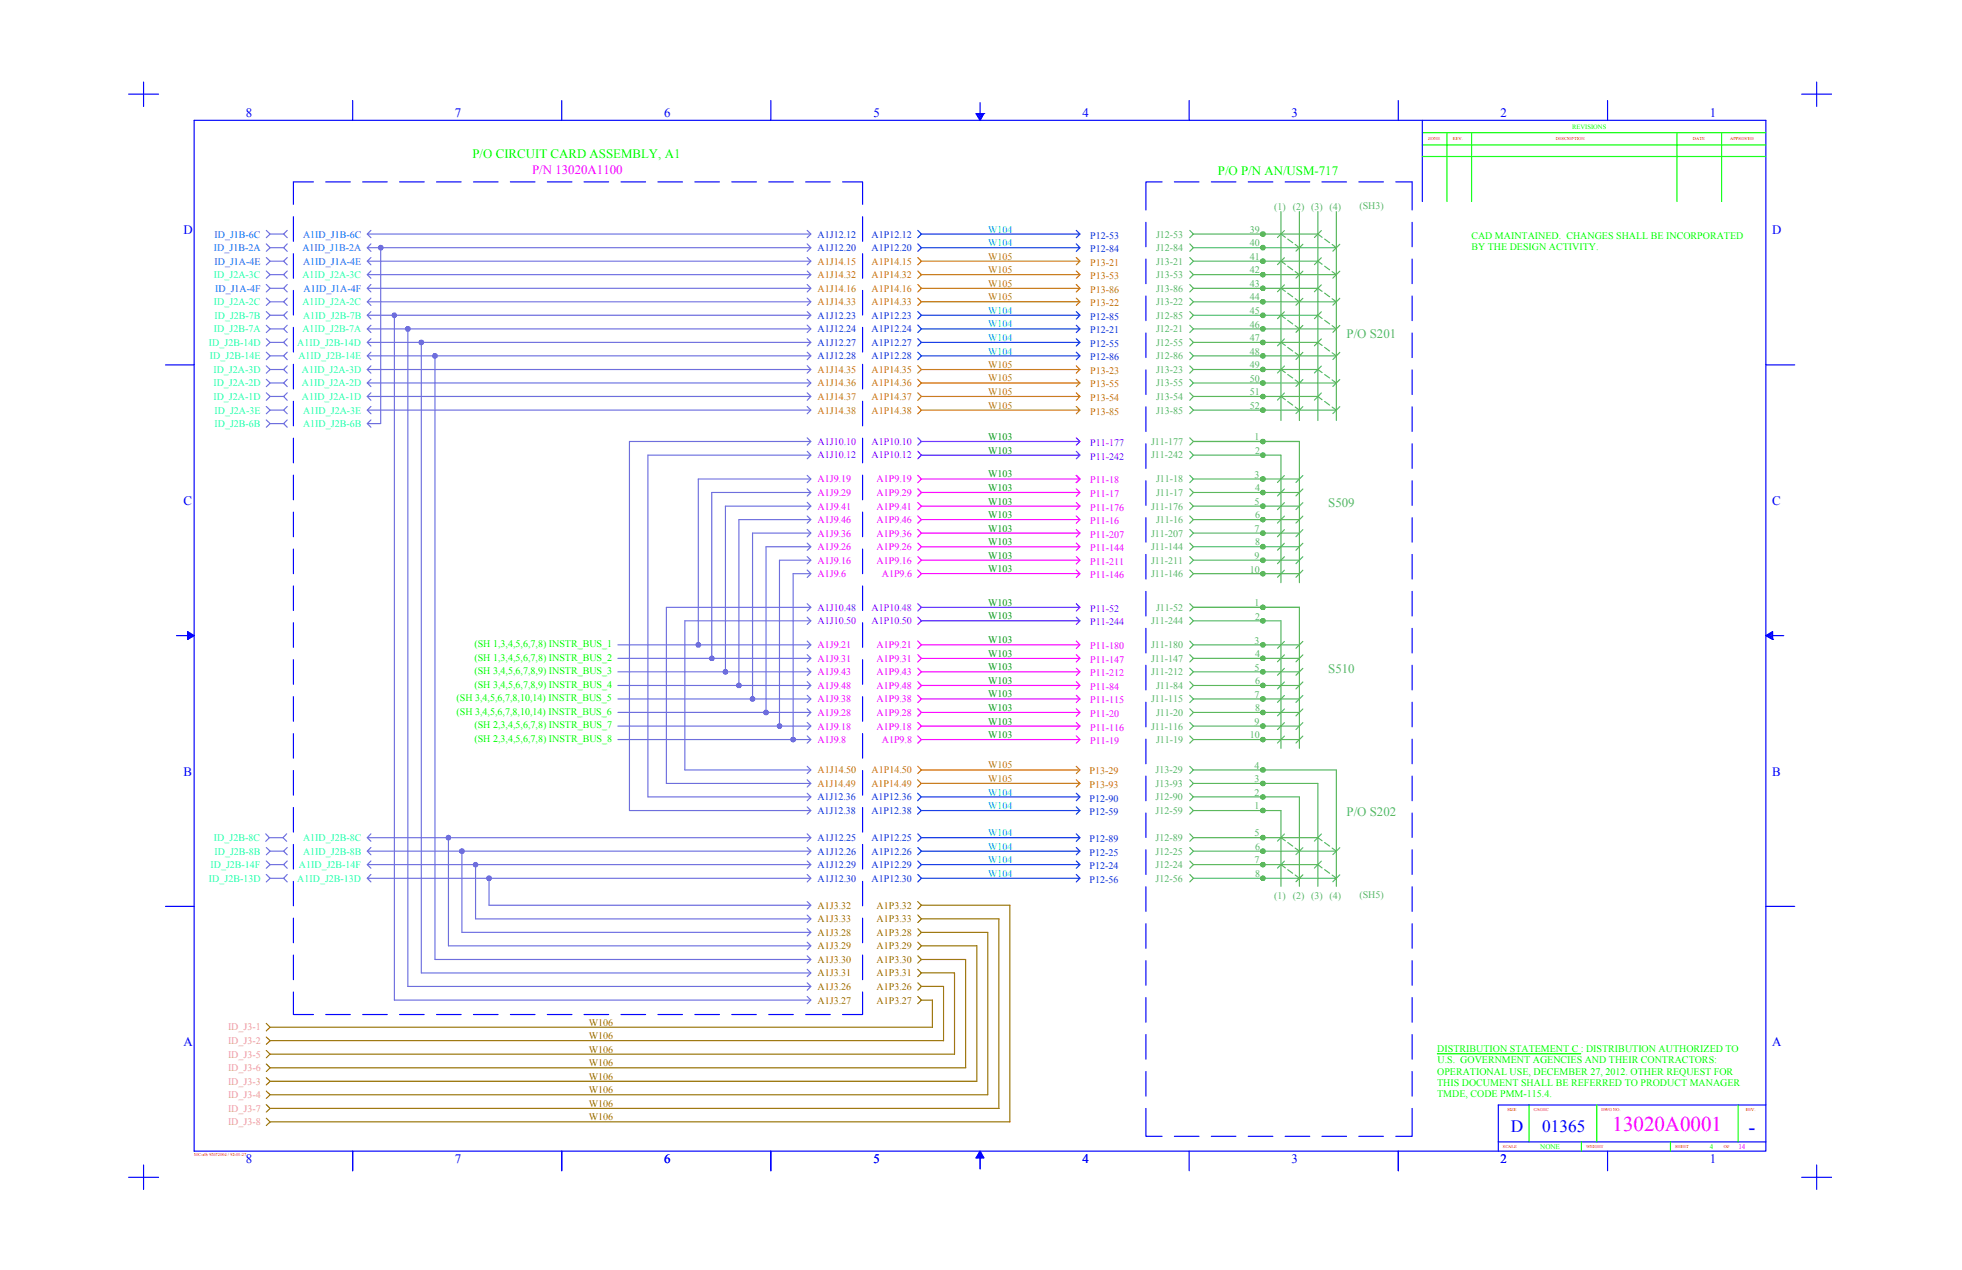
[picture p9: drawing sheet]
<svg xmlns="http://www.w3.org/2000/svg" width="432mm" height="279mm" viewBox="0 0 432 279" stroke-linecap="round" stroke-linejoin="round" font-family="sans-serif">
<defs><g id="words">
<text font-size="4.6" fill="#f0f" x="354.9" y="248.7">13020A0001</text>
<text font-size="4.6" fill="#00f" x="384.8" y="249.4">-</text>
<g font-size="3.8" fill="#00f">
<text x="332.5" y="249">D</text>
<text x="339.4" y="249">01365</text>
</g>
<g font-size="2.8" fill="#00f">
<text x="54.1" y="25.8">8</text>
<text x="100.1" y="25.8">7</text>
<text x="146.1" y="25.8">6</text>
<text x="192.2" y="25.8">5</text>
<text x="238.2" y="25.8">4</text>
<text x="284.2" y="25.8">3</text>
<text x="330.3" y="25.8">2</text>
<text x="376.3" y="25.8">1</text>
<text x="40.4" y="51.5">D</text>
<text x="390" y="51.5">D</text>
<text x="40.4" y="111.1">C</text>
<text x="390" y="111.1">C</text>
<text x="40.4" y="170.6">B</text>
<text x="390" y="170.6">B</text>
<text x="40.4" y="230.2">A</text>
<text x="390" y="230.2">A</text>
<text x="54.1" y="255.9">8</text>
<text x="100.1" y="255.9">7</text>
<text x="146.1" y="255.9">6</text>
<text x="192.2" y="255.9">5</text>
<text x="238.2" y="255.9">4</text>
<text x="284.2" y="255.9">3</text>
<text x="330.3" y="255.9">2</text>
<text x="376.3" y="255.9">1</text>
</g>
<g font-size="2.8" fill="#0f0">
<text x="104" y="34.9">P/O CIRCUIT CARD ASSEMBLY, A1</text>
<text x="268" y="38.6">P/O P/N AN/USM-717</text>
</g>
<text font-size="2.8" fill="#f0f" x="117.1" y="38.4">P/N 13020A1100</text>
<g font-size="2.8" fill="#5cb85c">
<text x="296.3" y="74.3">P/O S201</text>
<text x="292.3" y="111.6">S509</text>
<text x="292.3" y="148.1">S510</text>
<text x="296.3" y="179.6">P/O S202</text>
</g>
<g font-size="2.2" fill="#5cb85c">
<text x="280.4" y="46.1">(1) (2) (3) (4)</text>
<text x="299.2" y="45.9">(SH3)</text>
<text x="254.4" y="52.3">J12-53</text>
<text x="275.1" y="51.2">39</text>
<text x="254.4" y="58.2">J13-21</text>
<text x="254.4" y="55.3">J12-84</text>
<text x="275.1" y="54.2">40</text>
<text x="275.1" y="57.2">41</text>
<text x="254.4" y="64.2">J13-86</text>
<text x="254.4" y="61.2">J13-53</text>
<text x="275.1" y="60.2">42</text>
<text x="275.1" y="63.1">43</text>
<text x="254.4" y="67.2">J13-22</text>
<text x="254.4" y="70.1">J12-85</text>
<text x="275.1" y="66.1">44</text>
<text x="275.1" y="69.1">45</text>
<text x="254.4" y="76.1">J12-55</text>
<text x="254.4" y="73.1">J12-21</text>
<text x="275.1" y="75.1">47</text>
<text x="275.1" y="72.1">46</text>
<text x="254.4" y="82.1">J13-23</text>
<text x="254.4" y="79.1">J12-86</text>
<text x="275.1" y="78">48</text>
<text x="275.1" y="81">49</text>
<text x="254.4" y="88">J13-54</text>
<text x="254.4" y="85">J13-55</text>
<text x="275.1" y="84">50</text>
<text x="275.1" y="89.9">52</text>
<text x="275.1" y="87">51</text>
<text x="254.4" y="91">J13-85</text>
<text x="253.3" y="97.9">J11-177</text>
<text x="253.3" y="100.9">J11-242</text>
<text x="276.1" y="96.9">1</text>
<text x="276.2" y="99.8">2</text>
<text x="254.4" y="106.1">J11-18</text>
<text x="276.1" y="105.1">3</text>
<text x="253.3" y="112.1">J11-176</text>
<text x="254.4" y="109.1">J11-17</text>
<text x="276.1" y="111.1">5</text>
<text x="276.2" y="108.1">4</text>
<text x="253.3" y="118">J11-207</text>
<text x="254.4" y="115.1">J11-16</text>
<text x="276.1" y="117">7</text>
<text x="276.2" y="120">8</text>
<text x="276.2" y="114.1">6</text>
<text x="253.3" y="121">J11-144</text>
<text x="253.3" y="124">J11-211</text>
<text x="275.1" y="126">10</text>
<text x="276.1" y="123">9</text>
<text x="253.3" y="127">J11-146</text>
<text x="253.3" y="137.3">J11-244</text>
<text x="254.4" y="134.4">J11-52</text>
<text x="276.1" y="133.3">1</text>
<text x="276.2" y="136.3">2</text>
<text x="253.3" y="142.6">J11-180</text>
<text x="276.1" y="141.6">3</text>
<text x="253.3" y="145.6">J11-147</text>
<text x="253.3" y="148.6">J11-212</text>
<text x="276.1" y="147.5">5</text>
<text x="276.2" y="144.5">4</text>
<text x="253.3" y="154.5">J11-115</text>
<text x="254.4" y="151.6">J11-84</text>
<text x="276.1" y="153.5">7</text>
<text x="276.2" y="150.5">6</text>
<text x="253.3" y="160.5">J11-116</text>
<text x="254.4" y="157.5">J11-20</text>
<text x="276.1" y="159.4">9</text>
<text x="276.2" y="156.5">8</text>
<text x="254.4" y="163.5">J11-19</text>
<text x="275.1" y="162.4">10</text>
<text x="254.3" y="173.1">J13-93</text>
<text x="254.3" y="170.2">J13-29</text>
<text x="276.1" y="169.1">4</text>
<text x="276.1" y="172.1">3</text>
<text x="254.3" y="179.1">J12-59</text>
<text x="254.3" y="176.1">J12-90</text>
<text x="276.1" y="175.1">2</text>
<text x="276.1" y="178">1</text>
<text x="254.3" y="185">J12-89</text>
<text x="276.1" y="184">5</text>
<text x="254.3" y="191">J12-24</text>
<text x="254.3" y="188">J12-25</text>
<text x="276.1" y="190">7</text>
<text x="276.2" y="187">6</text>
<text x="254.3" y="194">J12-56</text>
<text x="276.2" y="192.9">8</text>
<text x="280.4" y="197.8">(1) (2) (3) (4)</text>
<text x="299.2" y="197.5">(SH5)</text>
</g>
<g font-size="2.2" fill="#007fff">
<text x="47.2" y="52.3">ID_J1B-6C</text>
<text x="66.7" y="52.3">A1ID_J1B-6C</text>
<text x="47.1" y="55.3">ID_J1B-2A</text>
<text x="47.2" y="58.2">ID_J1A-4E</text>
<text x="66.6" y="55.3">A1ID_J1B-2A</text>
<text x="66.7" y="58.2">A1ID_J1A-4E</text>
<text x="47.3" y="64.2">ID_J1A-4F</text>
<text x="66.8" y="64.2">A1ID_J1A-4F</text>
</g>
<g font-size="2.2" fill="#0037dd">
<text x="179.9" y="52.3">A1J12.12</text>
<text x="191.8" y="52.3">A1P12.12</text>
<text x="239.9" y="52.5">P12-53</text>
<text x="179.9" y="55.2">A1J12.20</text>
<text x="191.8" y="55.2">A1P12.20</text>
<text x="239.9" y="55.5">P12-84</text>
<text x="179.9" y="70.1">A1J12.23</text>
<text x="191.8" y="70.1">A1P12.23</text>
<text x="239.9" y="70.4">P12-85</text>
<text x="179.9" y="73.1">A1J12.24</text>
<text x="179.9" y="76.1">A1J12.27</text>
<text x="191.8" y="73.1">A1P12.24</text>
<text x="191.8" y="76.1">A1P12.27</text>
<text x="239.9" y="76.3">P12-55</text>
<text x="239.9" y="73.3">P12-21</text>
<text x="179.9" y="79.1">A1J12.28</text>
<text x="191.8" y="79.1">A1P12.28</text>
<text x="239.9" y="79.3">P12-86</text>
<text x="179.9" y="176.1">A1J12.36</text>
<text x="179.9" y="179.1">A1J12.38</text>
<text x="191.8" y="176.1">A1P12.36</text>
<text x="191.8" y="179.1">A1P12.38</text>
<text x="239.8" y="176.3">P12-90</text>
<text x="239.8" y="179.3">P12-59</text>
<text x="179.9" y="185">A1J12.25</text>
<text x="191.8" y="185">A1P12.25</text>
<text x="239.8" y="185.3">P12-89</text>
<text x="179.9" y="188">A1J12.26</text>
<text x="179.9" y="191">A1J12.29</text>
<text x="191.8" y="188">A1P12.26</text>
<text x="191.8" y="191">A1P12.29</text>
<text x="239.8" y="188.2">P12-25</text>
<text x="239.8" y="191.2">P12-24</text>
<text x="179.9" y="194">A1J12.30</text>
<text x="191.8" y="194">A1P12.30</text>
<text x="239.8" y="194.2">P12-56</text>
</g>
<g font-size="2.2" fill="#00bfff">
<text x="217.5" y="51.2">W104</text>
<text x="217.5" y="54.2">W104</text>
<text x="217.5" y="69.1">W104</text>
<text x="217.5" y="72">W104</text>
<text x="217.5" y="75">W104</text>
<text x="217.5" y="78">W104</text>
<text x="217.5" y="175">W104</text>
<text x="217.5" y="178">W104</text>
<text x="217.5" y="184">W104</text>
<text x="217.5" y="186.9">W104</text>
<text x="217.5" y="189.9">W104</text>
<text x="217.5" y="192.9">W104</text>
</g>
<g font-size="2.2" fill="#0f0">
<text x="323.8" y="52.5">CAD MAINTAINED. CHANGES SHALL BE INCORPORATED</text>
<text x="323.8" y="55">BY THE DESIGN ACTIVITY.</text>
<text x="104.4" y="142.4">(SH 1,3,4,5,6,7,8) INSTR_BUS_1</text>
<text x="104.4" y="148.4">(SH 3,4,5,6,7,8,9) INSTR_BUS_3</text>
<text x="104.4" y="145.4">(SH 1,3,4,5,6,7,8) INSTR_BUS_2</text>
<text x="100.5" y="154.3">(SH 3,4,5,6,7,8,10,14) INSTR_BUS_5</text>
<text x="104.4" y="151.3">(SH 3,4,5,6,7,8,9) INSTR_BUS_4</text>
<text x="100.5" y="157.3">(SH 3,4,5,6,7,8,10,14) INSTR_BUS_6</text>
<text x="104.4" y="160.2">(SH 2,3,4,5,6,7,8) INSTR_BUS_7</text>
<text x="104.4" y="163.3">(SH 2,3,4,5,6,7,8) INSTR_BUS_8</text>
<text x="316.3" y="231.4">DISTRIBUTION STATEMENT C : DISTRIBUTION AUTHORIZED TO</text>
<text x="316.4" y="233.9">U.S. GOVERNMENT AGENCIES AND THEIR CONTRACTORS:</text>
<text x="316.3" y="236.4">OPERATIONAL USE, DECEMBER 27, 2012. OTHER REQUEST FOR</text>
<text x="316.3" y="238.9">THIS DOCUMENT SHALL BE REFERRED TO PRODUCT MANAGER</text>
<text x="316.3" y="241.4">TMDE, CODE PMM-115.4.</text>
</g>
<g font-size="2.2" fill="#dd6e00">
<text x="179.9" y="58.2">A1J14.15</text>
<text x="191.8" y="58.2">A1P14.15</text>
<text x="239.9" y="58.4">P13-21</text>
<text x="179.9" y="61.2">A1J14.32</text>
<text x="179.9" y="64.1">A1J14.16</text>
<text x="191.8" y="61.2">A1P14.32</text>
<text x="191.8" y="64.1">A1P14.16</text>
<text x="239.9" y="64.4">P13-86</text>
<text x="239.9" y="61.4">P13-53</text>
<text x="179.9" y="67.2">A1J14.33</text>
<text x="191.8" y="67.2">A1P14.33</text>
<text x="239.9" y="67.4">P13-22</text>
<text x="179.9" y="82.1">A1J14.35</text>
<text x="191.8" y="82.1">A1P14.35</text>
<text x="239.9" y="82.3">P13-23</text>
<text x="179.9" y="85">A1J14.36</text>
<text x="179.9" y="88">A1J14.37</text>
<text x="191.8" y="85">A1P14.36</text>
<text x="191.8" y="88">A1P14.37</text>
<text x="239.9" y="88.2">P13-54</text>
<text x="239.9" y="85.2">P13-55</text>
<text x="179.9" y="91">A1J14.38</text>
<text x="191.8" y="91">A1P14.38</text>
<text x="239.9" y="91.2">P13-85</text>
<text x="179.9" y="173.1">A1J14.49</text>
<text x="179.9" y="170.2">A1J14.50</text>
<text x="191.8" y="173.1">A1P14.49</text>
<text x="191.8" y="170.2">A1P14.50</text>
<text x="239.8" y="170.4">P13-29</text>
<text x="239.8" y="173.3">P13-93</text>
</g>
<g font-size="2.2" fill="#b88a00">
<text x="217.5" y="57.1">W105</text>
<text x="217.5" y="60.1">W105</text>
<text x="217.5" y="63.1">W105</text>
<text x="217.5" y="66.1">W105</text>
<text x="217.5" y="81">W105</text>
<text x="217.5" y="83.9">W105</text>
<text x="217.5" y="86.9">W105</text>
<text x="217.5" y="89.9">W105</text>
<text x="217.5" y="169.1">W105</text>
<text x="217.5" y="172">W105</text>
</g>
<g font-size="2.2" fill="#0ff">
<text x="47.1" y="61.2">ID_J2A-3C</text>
<text x="66.6" y="61.2">A1ID_J2A-3C</text>
<text x="47.1" y="67.2">ID_J2A-2C</text>
<text x="47.2" y="70.1">ID_J2B-7B</text>
<text x="66.6" y="67.2">A1ID_J2A-2C</text>
<text x="66.7" y="70.1">A1ID_J2B-7B</text>
<text x="46" y="76.1">ID_J2B-14D</text>
<text x="47.1" y="73.1">ID_J2B-7A</text>
<text x="65.4" y="76.1">A1ID_J2B-14D</text>
<text x="66.6" y="73.1">A1ID_J2B-7A</text>
<text x="46.2" y="79.1">ID_J2B-14E</text>
<text x="47" y="82.1">ID_J2A-3D</text>
<text x="65.7" y="79.1">A1ID_J2B-14E</text>
<text x="66.4" y="82.1">A1ID_J2A-3D</text>
<text x="47" y="85">ID_J2A-2D</text>
<text x="47" y="88">ID_J2A-1D</text>
<text x="66.4" y="85">A1ID_J2A-2D</text>
<text x="66.4" y="88">A1ID_J2A-1D</text>
<text x="47.2" y="91">ID_J2A-3E</text>
<text x="47.2" y="94">ID_J2B-6B</text>
<text x="66.7" y="91">A1ID_J2A-3E</text>
<text x="66.7" y="94">A1ID_J2B-6B</text>
<text x="47.1" y="185">ID_J2B-8C</text>
<text x="66.7" y="185">A1ID_J2B-8C</text>
<text x="46.3" y="191">ID_J2B-14F</text>
<text x="47.2" y="188">ID_J2B-8B</text>
<text x="65.8" y="191">A1ID_J2B-14F</text>
<text x="66.7" y="188">A1ID_J2B-8B</text>
<text x="46" y="194">ID_J2B-13D</text>
<text x="65.4" y="194">A1ID_J2B-13D</text>
</g>
<g font-size="2.2" fill="#7f00ff">
<text x="179.9" y="97.9">A1J10.10</text>
<text x="179.9" y="100.9">A1J10.12</text>
<text x="191.8" y="97.9">A1P10.10</text>
<text x="191.8" y="100.9">A1P10.12</text>
<text x="239.9" y="98.1">P11-177</text>
<text x="239.9" y="101.1">P11-242</text>
<text x="179.9" y="134.4">A1J10.48</text>
<text x="179.9" y="137.3">A1J10.50</text>
<text x="191.8" y="134.4">A1P10.48</text>
<text x="191.8" y="137.3">A1P10.50</text>
<text x="239.9" y="137.6">P11-244</text>
<text x="239.9" y="134.6">P11-52</text>
</g>
<g font-size="2.2" fill="#00b800">
<text x="217.5" y="96.8">W103</text>
<text x="217.5" y="99.8">W103</text>
<text x="217.5" y="105">W103</text>
<text x="217.5" y="108">W103</text>
<text x="217.5" y="111">W103</text>
<text x="217.5" y="114">W103</text>
<text x="217.5" y="117">W103</text>
<text x="217.5" y="119.9">W103</text>
<text x="217.5" y="122.9">W103</text>
<text x="217.5" y="125.9">W103</text>
<text x="217.5" y="133.3">W103</text>
<text x="217.5" y="136.3">W103</text>
<text x="217.5" y="141.5">W103</text>
<text x="217.5" y="144.5">W103</text>
<text x="217.5" y="147.5">W103</text>
<text x="217.5" y="150.5">W103</text>
<text x="217.5" y="153.4">W103</text>
<text x="217.5" y="156.4">W103</text>
<text x="217.5" y="159.4">W103</text>
<text x="217.5" y="162.4">W103</text>
</g>
<g font-size="2.2" fill="#f0f">
<text x="179.9" y="106.1">A1J9.19</text>
<text x="192.9" y="106.1">A1P9.19</text>
<text x="239.9" y="106.4">P11-18</text>
<text x="179.9" y="112.1">A1J9.41</text>
<text x="179.9" y="109.1">A1J9.29</text>
<text x="192.9" y="109.1">A1P9.29</text>
<text x="192.9" y="112.1">A1P9.41</text>
<text x="239.9" y="112.3">P11-176</text>
<text x="239.9" y="109.4">P11-17</text>
<text x="179.9" y="118">A1J9.36</text>
<text x="179.9" y="115.1">A1J9.46</text>
<text x="192.9" y="115.1">A1P9.46</text>
<text x="192.9" y="118">A1P9.36</text>
<text x="239.9" y="118.3">P11-207</text>
<text x="239.9" y="115.3">P11-16</text>
<text x="179.9" y="124">A1J9.16</text>
<text x="179.9" y="121">A1J9.26</text>
<text x="192.9" y="121">A1P9.26</text>
<text x="192.9" y="124">A1P9.16</text>
<text x="239.9" y="124.2">P11-211</text>
<text x="239.9" y="121.3">P11-144</text>
<text x="179.9" y="127">A1J9.6</text>
<text x="194.1" y="127">A1P9.6</text>
<text x="239.9" y="127.2">P11-146</text>
<text x="179.9" y="142.6">A1J9.21</text>
<text x="192.9" y="142.6">A1P9.21</text>
<text x="239.9" y="142.8">P11-180</text>
<text x="179.9" y="148.6">A1J9.43</text>
<text x="179.9" y="145.6">A1J9.31</text>
<text x="192.9" y="145.6">A1P9.31</text>
<text x="192.9" y="148.6">A1P9.43</text>
<text x="239.9" y="148.8">P11-212</text>
<text x="239.9" y="145.8">P11-147</text>
<text x="179.9" y="154.5">A1J9.38</text>
<text x="179.9" y="151.6">A1J9.48</text>
<text x="192.9" y="151.6">A1P9.48</text>
<text x="192.9" y="154.5">A1P9.38</text>
<text x="239.9" y="154.7">P11-115</text>
<text x="239.9" y="151.8">P11-84</text>
<text x="179.9" y="160.5">A1J9.18</text>
<text x="179.9" y="157.5">A1J9.28</text>
<text x="192.9" y="157.5">A1P9.28</text>
<text x="192.9" y="160.5">A1P9.18</text>
<text x="239.9" y="160.7">P11-116</text>
<text x="239.9" y="157.7">P11-20</text>
<text x="179.9" y="163.5">A1J9.8</text>
<text x="194.1" y="163.5">A1P9.8</text>
<text x="239.9" y="163.7">P11-19</text>
</g>
<g font-size="2.2" fill="#957000">
<text x="179.9" y="199.9">A1J3.32</text>
<text x="179.9" y="202.9">A1J3.33</text>
<text x="192.9" y="199.9">A1P3.32</text>
<text x="192.9" y="202.9">A1P3.33</text>
<text x="179.9" y="205.9">A1J3.28</text>
<text x="179.9" y="208.8">A1J3.29</text>
<text x="192.9" y="205.9">A1P3.28</text>
<text x="192.9" y="208.8">A1P3.29</text>
<text x="179.9" y="211.9">A1J3.30</text>
<text x="179.9" y="214.8">A1J3.31</text>
<text x="192.9" y="211.9">A1P3.30</text>
<text x="192.9" y="214.8">A1P3.31</text>
<text x="179.9" y="217.8">A1J3.26</text>
<text x="179.9" y="220.8">A1J3.27</text>
<text x="192.9" y="217.8">A1P3.26</text>
<text x="192.9" y="220.8">A1P3.27</text>
<text x="129.6" y="225.7">W106</text>
<text x="129.6" y="231.6">W106</text>
<text x="129.6" y="228.6">W106</text>
<text x="129.6" y="237.5">W106</text>
<text x="129.6" y="234.6">W106</text>
<text x="129.6" y="243.5">W106</text>
<text x="129.6" y="240.6">W106</text>
<text x="129.6" y="246.5">W106</text>
</g>
<g font-size="2.2" fill="#ff9f7f">
<text x="50.2" y="226.7">ID_J3-1</text>
<text x="50.2" y="232.7">ID_J3-5</text>
<text x="50.2" y="229.7">ID_J3-2</text>
<text x="50.2" y="238.6">ID_J3-3</text>
<text x="50.2" y="235.6">ID_J3-6</text>
<text x="50.2" y="244.6">ID_J3-7</text>
<text x="50.2" y="241.6">ID_J3-4</text>
<text x="50.2" y="247.6">ID_J3-8</text>
</g>
<g font-size="1.6" fill="#0f0">
<text x="339" y="252.7">NONE</text>
<text x="376.3" y="252.7">4</text>
</g>
<text font-size="1.6" fill="#f0f" x="382.6" y="252.7">14</text>
<text font-size="1.4" fill="#0f0" x="346" y="28.3">REVISIONS</text>
<g font-size="1" fill="#f00">
<text x="314.3" y="30.9">ZONE</text>
<text x="319.8" y="30.9">REV.</text>
<text x="342.4" y="30.9">DESCRIPTION</text>
<text x="372.6" y="30.9">DATE</text>
<text x="380.8" y="30.9">APPROVED</text>
<text x="331.7" y="244.4">SIZE</text>
<text x="337.5" y="244.4">CAGEC</text>
<text x="352.4" y="244.4">DWG NO.</text>
<text x="384.2" y="244.4">REV.</text>
<text x="42.7" y="254.4">MC-alb 92672004 / 92-01-27</text>
<text x="330.8" y="252.6">SCALE</text>
<text x="349.1" y="252.6">WEIGHT</text>
<text x="368.7" y="252.6">SHEET</text>
<text x="379.4" y="252.6">OF</text>
</g>
</g></defs>
<!-- layer: Layout -->
<g fill="none" stroke="#00f" stroke-width=".25">
<path d="M31.6 18v5.4M399.8 18v5.4M28.3 20.7h6.6M42.7 26.5h345.9v226.8h-345.9zM77.6 22.1v4.4M123.6 22.1v4.4M169.6 22.1v4.4M214.8 25h1.7l-.8 1.5-.9-1.5 1.1 1.1M215.1 25l.9 .9M215.2 25.6l.6 .7M215.3 25l.8 .8M215.5 26.2l.2 .2"/>
<path d="M215.5 25l.7 .6M215.7 22.6v2.4M215.8 25l.5 .5M216 25l.3 .3M216.3 25l.1 .2M216.5 25h.1M261.7 22.1v4.4M307.7 22.1v4.4M313 26.5v17.8M353.8 22.1v4.4M396.5 20.7h6.6M36.4 80.3h6.3"/>
<path d="M388.6 80.3h6.4M38.8 139.8h2.5M41.3 139l1.4 .8-1.4 .8zM41.3 139.9l.5 .5M41.3 139.7l.6 .6M41.3 139.5l.8 .7M41.3 139.2l.9 .9M41.3 139l1 1.1M41.8 139.3l.7 .7M42.4 139.7l.3 .2M388.6 139.8l1.5-.8v1.6zM388.9 139.7l-.2 .2"/>
<path d="M389.5 139.3l-.6 .7M390.1 139.8h2.5M390.1 139.9l-.4 .5M390.1 139.7l-.6 .6M390.1 139.5l-.7 .7M390.1 139.2l-.9 .9M390.1 139l-1.1 1.1M41.3 140.6h.1M41.3 140.4l.1 .2M41.3 140.2l.3 .3M390.1 140.6h.1M390.1 140.4l-.2 .2"/>
<path d="M390.1 140.2l-.3 .3M36.4 199.4h6.3M388.6 199.4h6.4M28.3 259h6.6M31.6 256.3v5.4M77.6 253.3v4.3M123.6 253.3v4.3M169.6 253.3v4.3M214.8 254.7l.9-1.4 .8 1.4M214.8 254.7h1.7M215.7 254.7v2.4M215.7 253.3l-.2 .2"/>
<path d="M215.8 253.5l-.6 .6M215.9 253.6l-1.1 1.1M216 253.8l-.9 .9M216.1 253.9l-.8 .8M216.2 254.1l-.7 .6M216.3 254.2l-.5 .5M216.3 254.4l-.3 .3M216.4 254.6l-.1 .1M216.5 254.7h.1M261.7 253.3v4.3M307.7 253.3v4.3M329.7 251.2h58.9"/>
<path d="M353.8 253.3v4.3M388.6 243.1h-58.9v10.2M396.5 259h6.6M399.8 256.3v5.4"/>
</g>
<g fill="none" stroke="#0f0" stroke-width=".25">
<path d="M313 29.2h75.6M313 31.9h75.6M313 34.4h75.6M318.4 29.2v15.1M323.9 29.2v15.1M369.1 29.2v15.1M378.9 29.2v15.1M316.3 231.8h31.6M336.5 243.1v8M348 251.2v2.1M351.4 243.1v8.1M367.6 251.2v2.1"/>
<path d="M382.5 243.1v8.1"/>
</g>
<!-- layer: Viper Asset -->
<g fill="none" stroke="#5cb85c" stroke-width=".25">
<path d="M261.8 50.7l.9 .8-.9 .8M261.8 53.7l.9 .8-.9 .8M261.8 59.6l.9 .8-.9 .8M261.8 56.7l.9 .8M262.7 51.5h27.3l1 .7M262.7 57.5h27.3l1 .6M262.7 57.5l-.9 .8M281.9 46.5v46M281.9 51.5l1 .7M281.9 57.5l1 .6M282.7 50.7l-1.6 1.6M282.7 56.7l-1.6 1.5"/>
<path d="M283.4 58.6l1.1 .8M283.4 52.6l1.1 .8M285 53.8l1 .7M285 59.7l1 .7M286 46.5v46M286.7 53.7l-1.5 1.6M286.7 59.7l-1.5 1.5M290 46.5v46M290.8 50.7l-1.5 1.6M290.8 56.7l-1.5 1.5M291.5 52.6l1.1 .8M291.5 58.6l1.1 .8"/>
<path d="M293.2 53.8l.9 .7h-31.4M293.2 59.7l.9 .7h-31.4M294.1 46.5v46M294.9 53.7l-1.6 1.6M294.9 59.7l-1.6 1.5M261.8 68.6l.9 .8-.9 .8M261.8 74.5l.9 .8-.9 .8M261.8 77.5l.9 .8-.9 .8M261.8 65.6l.9 .8M261.8 62.6l.9 .8M261.8 71.6l.9 .8M262.7 63.4h27.3l1 .7"/>
<path d="M262.7 69.4h27.3l1 .7M262.7 75.3h27.3l1 .7M262.7 63.4l-.9 .8M262.7 72.4l-.9 .8M262.7 66.4l-.9 .8M281.9 63.4l1 .7M281.9 69.4l1 .7M281.9 75.3l1 .7M282.7 62.7l-1.6 1.5M282.7 68.6l-1.6 1.5M282.7 74.6l-1.6 1.5M283.4 64.5l1.1 .8"/>
<path d="M283.4 70.5l1.1 .8M283.4 76.4l1.1 .8M285 77.6l1 .7M285 65.7l1 .7M285 71.6l1 .8M286.7 71.6l-1.5 1.5M286.7 77.5l-1.5 1.6M286.7 65.6l-1.5 1.6M290.8 62.7l-1.5 1.5M290.8 68.6l-1.5 1.5M290.8 74.6l-1.5 1.5M291.5 64.5l1.1 .8"/>
<path d="M291.5 70.5l1.1 .8M291.5 76.4l1.1 .8M293.2 65.7l.9 .7h-31.4M293.2 71.6l.9 .8h-31.4M293.2 77.6l.9 .7h-31.4M294.9 71.6l-1.6 1.5M294.9 77.5l-1.6 1.6M294.9 65.6l-1.6 1.6M261.8 83.5l.9 .8-.9 .8M261.8 80.5l.9 .8-.9 .8M261.8 96.3l.9 .8h23.3M261.8 99.3l.9 .8-.9 .8"/>
<path d="M261.8 89.4l.9 .8M261.8 86.4l.9 .8M262.7 81.3h27.3l1 .7M262.7 87.2h27.3l1 .7M262.7 87.2l-.9 .9M262.7 90.2l-.9 .8M281.9 81.3l1 .7M281.9 87.2l1 .7M282.7 86.5l-1.6 1.5M282.7 80.5l-1.6 1.6M283.4 82.4l1.1 .8M283.4 88.3l1.1 .8"/>
<path d="M285 83.6l1 .7M285 89.5l1 .7M286 97.1v31.1M286 97.1h-23.3l-.9 .8M286.7 83.5l-1.5 1.5M286.7 89.5l-1.5 1.5M290.8 86.5l-1.5 1.5M290.8 80.5l-1.5 1.6M291.5 82.4l1.1 .8M291.5 88.3l1.1 .8M293.2 83.6l.9 .7h-31.4M293.2 89.5l.9 .7h-31.4"/>
<path d="M294.9 83.5l-1.6 1.5M294.9 89.5l-1.6 1.5M261.8 119.5l.9 .8-.9 .8M261.8 110.5l.9 .9-.9 .8M261.8 107.5l.9 .8-.9 .9M261.8 104.6l.9 .8-.9 .8M261.8 113.5l.9 .8-.9 .8M261.8 116.5l.9 .8M262.7 100.1h19.2v28.1M262.7 117.3h23.3M262.7 111.4h23.3M262.7 105.4h23.3"/>
<path d="M262.7 108.3h23.3M262.7 114.3h23.3M262.7 117.3l-.9 .8M282.7 113.6l-1.6 1.5M282.7 119.5l-1.6 1.5M282.7 107.6l-1.6 1.5M282.7 110.6l-1.6 1.5M282.7 104.6l-1.6 1.5M282.7 116.5l-1.6 1.6M286.7 119.5l-1.5 1.5M286.7 116.5l-1.5 1.6M286.7 110.6l-1.5 1.5"/>
<path d="M286.7 104.6l-1.5 1.5M286.7 107.6l-1.5 1.5M286.7 113.6l-1.5 1.5M261.8 132.8l.9 .8h23.3M261.8 135.8l.9 .8-.9 .8M261.8 122.4l.9 .8M261.8 125.4l.9 .8M262.7 136.6h19.2v28M262.7 123.2h23.3M262.7 126.2h23.3M262.7 120.3h23.3M262.7 123.2l-.9 .9"/>
<path d="M262.7 126.2l-.9 .9M282.7 125.4l-1.6 1.6M282.7 122.5l-1.6 1.5M286 133.6v31M286 133.6h-23.3l-.9 .8M286.7 122.5l-1.5 1.5M286.7 125.4l-1.5 1.6M261.8 155.9l.9 .8-.9 .9M261.8 147l.9 .8-.9 .8M261.8 144l.9 .8-.9 .8M261.8 141l.9 .9-.9 .8M261.8 150l.9 .8-.9 .8"/>
<path d="M261.8 153l.9 .8M261.8 158.9l.9 .8M262.7 159.7h23.3M262.7 156.7h23.3M262.7 153.8h23.3M262.7 147.8h23.3M262.7 141.9h23.3M262.7 144.8h23.3M262.7 150.8h23.3M262.7 159.7l-.9 .8M262.7 153.8l-.9 .8M282.7 156l-1.6 1.5"/>
<path d="M282.7 159l-1.6 1.5M282.7 150l-1.6 1.6M282.7 144.1l-1.6 1.5M282.7 147l-1.6 1.6M282.7 141.1l-1.6 1.5M282.7 153l-1.6 1.5M286.7 159l-1.5 1.5M286.7 156l-1.5 1.5M286.7 153l-1.5 1.5M286.7 147l-1.5 1.6M286.7 141.1l-1.5 1.5M286.7 144.1l-1.5 1.5"/>
<path d="M286.7 150l-1.5 1.6M261.8 168.6l.9 .8-.9 .8M261.8 171.5l.9 .9-.9 .8M261.8 174.5l.9 .8-.9 .9M261.8 177.5l.9 .8-.9 .8M261.8 161.9l.9 .8M262.7 175.3h23.3v19.7M262.7 178.3h19.2v16.7M262.7 172.4h27.3v22.6M262.7 169.4h31.4v25.6M262.7 162.7h23.3M262.7 162.7l-.9 .8"/>
<path d="M282.7 161.9l-1.6 1.6M286.7 161.9l-1.5 1.6M261.8 192.4l.9 .8M261.8 189.4l.9 .8M261.8 186.5l.9 .8M261.8 183.4l.9 .9M262.7 190.2h27.3l1 .7M262.7 193.2l-.9 .8M262.7 190.2l-.9 .8M262.7 184.3h27.3l1 .7M262.7 187.3l-.9 .8M262.7 184.3l-.9 .8"/>
<path d="M281.9 190.2l1 .7M281.9 184.3l1 .7M282.7 189.5l-1.6 1.5M282.7 183.5l-1.6 1.6M283.4 191.3l1.1 .8M283.4 185.3l1.1 .9M285 192.5l1 .7M285 186.6l1 .7M286.7 192.5l-1.5 1.5M286.7 186.5l-1.5 1.5M290.8 189.5l-1.5 1.5M290.8 183.5l-1.5 1.6"/>
<path d="M291.5 191.3l1.1 .8M291.5 185.3l1.1 .9M293.2 192.5l.9 .7h-31.4M293.2 186.6l.9 .7h-31.4M294.9 192.5l-1.6 1.5M294.9 186.5l-1.6 1.5"/>
</g>
<g fill="#5cb85c" stroke="#5cb85c" stroke-width=".22">
<path d="M277.9 84.3h.5v-.3zM278.2 83.8l.2 .2-.5 .3zM277.9 83.8v.5l.3-.5z"/>
<path d="M277.7 83.8l.2 .5v-.5zM277.5 84l.2-.2 .2 .5zM277.5 84v.3h.4z"/>
<path d="M277.5 84.3v.2l.4-.2zM277.5 84.5l.4-.2-.2 .4zM277.9 84.3l-.2 .4 .2 .1z"/>
<path d="M277.9 84.3v.5l.3-.1zM277.9 84.3l.5 .2-.2 .2zM277.9 84.3l.5 .2v-.2z"/>
<path d="M277.9 90.2h.5v-.2zM278.2 89.8l.2 .2-.5 .2zM277.9 89.7v.5l.3-.4z"/>
<path d="M277.7 89.8l.2 .4v-.5zM277.5 90l.2-.2 .2 .4zM277.5 90v.2h.4z"/>
<path d="M277.5 90.2v.3l.4-.3zM277.5 90.5l.4-.3-.2 .4zM277.9 90.2l-.2 .4 .2 .1z"/>
<path d="M277.9 90.2v.5l.3-.1zM277.9 90.2l.5 .3-.2 .1zM277.9 90.2l.5 .3v-.3z"/>
<path d="M277.9 87.2h.5v-.2zM278.2 86.8l.2 .2-.5 .2zM277.9 86.8v.4l.3-.4z"/>
<path d="M277.7 86.8l.2 .4v-.4zM277.5 87l.2-.2 .2 .4zM277.5 87v.2h.4z"/>
<path d="M277.5 87.2v.3l.4-.3zM277.5 87.5l.4-.3-.2 .4zM277.9 87.2l-.2 .4 .2 .1z"/>
<path d="M277.9 87.2v.5l.3-.1zM277.9 87.2l.5 .3-.2 .1zM277.9 87.2l.5 .3v-.3z"/>
<path d="M277.9 51.5h.5v-.3zM278.2 51.1l.2 .1-.5 .3zM277.9 51v.5l.3-.4z"/>
<path d="M277.7 51.1l.2 .4v-.5zM277.5 51.2l.2-.1 .2 .4zM277.5 51.2v.3h.4z"/>
<path d="M277.5 51.5v.2l.4-.2zM277.5 51.7l.4-.2-.2 .4zM277.9 51.5l-.2 .4 .2 .1z"/>
<path d="M277.9 51.5v.5l.3-.1zM277.9 51.5l.5 .2-.2 .2zM277.9 51.5l.5 .2v-.2z"/>
<path d="M277.9 54.5h.5v-.3zM278.2 54.1l.2 .1-.5 .3zM277.9 54v.5l.3-.4z"/>
<path d="M277.7 54.1l.2 .4v-.5zM277.5 54.2l.2-.1 .2 .4zM277.5 54.2v.3h.4z"/>
<path d="M277.5 54.5v.2l.4-.2zM277.5 54.7l.4-.2-.2 .4zM277.9 54.5l-.2 .4 .2 .1z"/>
<path d="M277.9 54.5v.5l.3-.1zM277.9 54.5l.5 .2-.2 .2zM277.9 54.5l.5 .2v-.2z"/>
<path d="M277.9 60.4h.5v-.2zM278.2 60l.2 .2-.5 .2zM277.9 60v.4l.3-.4z"/>
<path d="M277.7 60l.2 .4v-.4zM277.7 60l.2 .4-.4-.2zM277.5 60.2v.2h.4z"/>
<path d="M277.5 60.4v.3l.4-.3zM277.5 60.7l.4-.3-.2 .4zM277.9 60.4l-.2 .4 .2 .1z"/>
<path d="M277.9 60.4v.5l.3-.1zM277.9 60.4l.5 .3-.2 .1zM277.9 60.4l.5 .3v-.3z"/>
<path d="M277.9 63.4h.5v-.2zM278.2 63l.2 .2-.5 .2zM277.9 62.9v.5l.3-.4z"/>
<path d="M277.7 63l.2 .4v-.5zM277.5 63.2l.2-.2 .2 .4zM277.5 63.2v.2h.4z"/>
<path d="M277.5 63.4v.2l.4-.2zM277.5 63.6l.4-.2-.2 .5zM277.9 63.4l-.2 .5h.2z"/>
<path d="M277.9 63.4v.5h.3zM277.9 63.4l.5 .2-.2 .3zM277.9 63.4l.5 .2v-.2z"/>
<path d="M277.9 57.5h.5v-.3zM278.2 57l.2 .2-.5 .3zM277.9 57v.5l.3-.5z"/>
<path d="M277.7 57l.2 .5v-.5zM277.5 57.2l.2-.2 .2 .5zM277.5 57.2v.3h.4z"/>
<path d="M277.5 57.5v.2l.4-.2zM277.5 57.7l.4-.2-.2 .4zM277.9 57.5l-.2 .4h.2z"/>
<path d="M277.9 57.5v.4h.3zM277.9 57.5l.5 .2-.2 .2zM277.9 57.5l.5 .2v-.2z"/>
<path d="M277.9 69.4h.5v-.3zM278.2 68.9l.2 .2-.5 .3zM277.9 68.9v.5l.3-.5z"/>
<path d="M277.7 68.9l.2 .5v-.5zM277.5 69.1l.2-.2 .2 .5zM277.5 69.1v.3h.4z"/>
<path d="M277.5 69.4v.2l.4-.2zM277.5 69.6l.4-.2-.2 .4zM277.9 69.4l-.2 .4 .2 .1z"/>
<path d="M277.9 69.4v.5l.3-.1zM277.9 69.4l.5 .2-.2 .2zM277.9 69.4l.5 .2v-.2z"/>
<path d="M277.9 72.4h.5v-.3zM278.2 71.9l.2 .2-.5 .3zM277.9 71.9v.5l.3-.5z"/>
<path d="M277.7 71.9l.2 .5v-.5zM277.5 72.1l.2-.2 .2 .5zM277.5 72.1v.3h.4z"/>
<path d="M277.5 72.4v.2l.4-.2zM277.5 72.6l.4-.2-.2 .4zM277.9 72.4l-.2 .4h.2z"/>
<path d="M277.9 72.4v.4h.3zM277.9 72.4l.5 .2-.2 .2zM277.9 72.4l.5 .2v-.2z"/>
<path d="M277.9 75.3h.5v-.2zM278.2 74.9l.2 .2-.5 .2zM277.9 74.9v.4l.3-.4z"/>
<path d="M277.7 74.9l.2 .4v-.4zM277.5 75.1l.2-.2 .2 .4zM277.5 75.1v.2h.4z"/>
<path d="M277.5 75.3v.3l.4-.3zM277.5 75.6l.4-.3-.2 .4zM277.9 75.3l-.2 .4 .2 .1z"/>
<path d="M277.9 75.3v.5l.3-.1zM277.9 75.3l.5 .3-.2 .1zM277.9 75.3l.5 .3v-.3z"/>
<path d="M277.9 78.3h.5v-.2zM278.2 77.9l.2 .2-.5 .2zM277.9 77.8v.5l.3-.4z"/>
<path d="M277.7 77.9l.2 .4v-.5zM277.5 78.1l.2-.2 .2 .4zM277.5 78.1v.2h.4z"/>
<path d="M277.5 78.3v.2l.4-.2zM277.5 78.5l.4-.2-.2 .4zM277.9 78.3l-.2 .4 .2 .1z"/>
<path d="M277.9 78.3v.5l.3-.1zM277.9 78.3l.5 .2-.2 .2zM277.9 78.3l.5 .2v-.2z"/>
<path d="M277.9 81.3h.5v-.3zM278.2 80.9l.2 .1-.5 .3zM277.9 80.8v.5l.3-.4z"/>
<path d="M277.7 80.9l.2 .4v-.5zM277.5 81l.2-.1 .2 .4zM277.5 81v.3h.4z"/>
<path d="M277.5 81.3v.2l.4-.2zM277.5 81.5l.4-.2-.2 .4zM277.9 81.3l-.2 .4 .2 .1z"/>
<path d="M277.9 81.3v.5l.3-.1zM277.9 81.3l.5 .2-.2 .2zM277.9 81.3l.5 .2v-.2z"/>
<path d="M277.9 66.4h.5v-.3zM278.2 66l.2 .1-.5 .3zM277.9 65.9v.5l.3-.4z"/>
<path d="M277.7 66l.2 .4v-.5zM277.5 66.1l.2-.1 .2 .4zM277.5 66.1v.3h.4z"/>
<path d="M277.5 66.4v.2l.4-.2zM277.5 66.6l.4-.2-.2 .4zM277.9 66.4l-.2 .4 .2 .1z"/>
<path d="M277.9 66.4v.5l.3-.1zM277.9 66.4l.5 .2-.2 .2zM277.9 66.4l.5 .2v-.2z"/>
<path d="M277.9 193.2h.5v-.2zM278.2 192.8l.2 .2-.5 .2zM277.9 192.7v.5l.3-.4z"/>
<path d="M277.7 192.8l.2 .4v-.5zM277.5 193l.2-.2 .2 .4zM277.5 193v.2h.4z"/>
<path d="M277.5 193.2v.2l.4-.2zM277.5 193.4l.4-.2-.2 .4zM277.9 193.2l-.2 .4 .2 .1z"/>
<path d="M277.9 193.2v.5l.3-.1zM277.9 193.2l.5 .2-.2 .2zM277.9 193.2l.5 .2v-.2z"/>
<path d="M277.9 190.2h.5v-.2zM278.2 189.8l.2 .2-.5 .2zM277.9 189.8v.4l.3-.4z"/>
<path d="M277.7 189.8l.2 .4v-.4zM277.5 190l.2-.2 .2 .4zM277.5 190v.2h.4z"/>
<path d="M277.5 190.2v.3l.4-.3zM277.5 190.5l.4-.3-.2 .4zM277.9 190.2l-.2 .4 .2 .1z"/>
<path d="M277.9 190.2v.5l.3-.1zM277.9 190.2l.5 .3-.2 .1zM277.9 190.2l.5 .3v-.3z"/>
<path d="M277.9 169.4h.5v-.3zM278.2 169l.2 .1-.5 .3zM277.9 168.9v.5l.3-.4z"/>
<path d="M277.7 169l.2 .4v-.5zM277.5 169.1l.2-.1 .2 .4zM277.5 169.1v.3h.4z"/>
<path d="M277.5 169.4v.2l.4-.2zM277.5 169.6l.4-.2-.2 .4zM277.9 169.4l-.2 .4 .2 .1z"/>
<path d="M277.9 169.4v.5l.3-.1zM277.9 169.4l.5 .2-.2 .2zM277.9 169.4l.5 .2v-.2z"/>
<path d="M277.9 172.4h.5v-.3zM278.2 171.9l.2 .2-.5 .3zM277.9 171.9v.5l.3-.5z"/>
<path d="M277.7 171.9l.2 .5v-.5zM277.5 172.1l.2-.2 .2 .5zM277.5 172.1v.3h.4z"/>
<path d="M277.5 172.4v.2l.4-.2zM277.5 172.6l.4-.2-.2 .4zM277.9 172.4l-.2 .4 .2 .1z"/>
<path d="M277.9 172.4v.5l.3-.1zM277.9 172.4l.5 .2-.2 .2zM277.9 172.4l.5 .2v-.2z"/>
<path d="M277.9 175.3h.5v-.2zM278.2 174.9l.2 .2-.5 .2zM277.9 174.9v.4l.3-.4z"/>
<path d="M277.7 174.9l.2 .4v-.4zM277.5 175.1l.2-.2 .2 .4zM277.5 175.1v.2h.4z"/>
<path d="M277.5 175.3v.3l.4-.3zM277.5 175.6l.4-.3-.2 .4zM277.9 175.3l-.2 .4 .2 .1z"/>
<path d="M277.9 175.3v.5l.3-.1zM277.9 175.3l.5 .3-.2 .1zM277.9 175.3l.5 .3v-.3z"/>
<path d="M277.9 178.3h.5v-.2zM278.2 177.9l.2 .2-.5 .2zM277.9 177.8v.5l.3-.4z"/>
<path d="M277.7 177.9l.2 .4v-.5zM277.5 178.1l.2-.2 .2 .4zM277.5 178.1v.2h.4z"/>
<path d="M277.5 178.3v.3l.4-.3zM277.5 178.6l.4-.3-.2 .4zM277.9 178.3l-.2 .4 .2 .1z"/>
<path d="M277.9 178.3v.5l.3-.1zM277.9 178.3l.5 .3-.2 .1zM277.9 178.3l.5 .3v-.3z"/>
<path d="M277.9 187.3h.5v-.3zM278.2 186.8l.2 .2-.5 .3zM277.9 186.7v.6l.3-.5z"/>
<path d="M277.7 186.8l.2 .5v-.6zM277.5 187l.2-.2 .2 .5zM277.5 187v.3h.4z"/>
<path d="M277.5 187.3v.2l.4-.2zM277.5 187.5l.4-.2-.2 .4zM277.9 187.3l-.2 .4h.2z"/>
<path d="M277.9 187.3v.4h.3zM277.9 187.3l.5 .2-.2 .2zM277.9 187.3l.5 .2v-.2z"/>
<path d="M277.9 184.3h.5v-.3zM278.2 183.9l.2 .1-.5 .3zM277.9 183.8v.5l.3-.4z"/>
<path d="M277.7 183.9l.2 .4v-.5zM277.5 184l.2-.1 .2 .4zM277.5 184v.3h.4z"/>
<path d="M277.5 184.3v.2l.4-.2zM277.5 184.5l.4-.2-.2 .4zM277.9 184.3l-.2 .4 .2 .1z"/>
<path d="M277.9 184.3v.5l.3-.1zM277.9 184.3l.5 .2-.2 .2zM277.9 184.3l.5 .2v-.2z"/>
<path d="M277.9 156.7h.5v-.2zM278.2 156.3l.2 .2-.5 .2zM277.9 156.3v.4l.3-.4z"/>
<path d="M277.7 156.3l.2 .4v-.4zM277.7 156.3l.2 .4-.4-.2zM277.5 156.5v.2h.4z"/>
<path d="M277.5 156.7v.3l.4-.3zM277.5 157l.4-.3-.2 .5zM277.9 156.7l-.2 .5h.2z"/>
<path d="M277.9 156.7v.5h.3zM277.9 156.7l.5 .3-.2 .2zM277.9 156.7l.5 .3v-.3z"/>
<path d="M277.9 159.7h.5v-.2zM278.2 159.3l.2 .2-.5 .2zM277.9 159.2v.5l.3-.4z"/>
<path d="M277.7 159.3l.2 .4v-.5zM277.5 159.5l.2-.2 .2 .4zM277.5 159.5v.2h.4z"/>
<path d="M277.5 159.7v.2l.4-.2zM277.5 159.9l.4-.2-.2 .5zM277.9 159.7l-.2 .5h.2z"/>
<path d="M277.9 159.7v.5h.3zM277.9 159.7l.5 .2-.2 .3zM277.9 159.7l.5 .2v-.2z"/>
<path d="M277.9 162.7h.5v-.3zM278.2 162.3l.2 .1-.5 .3zM277.9 162.2v.5l.3-.4z"/>
<path d="M277.7 162.3l.2 .4v-.5zM277.5 162.4l.2-.1 .2 .4zM277.5 162.4v.3h.4z"/>
<path d="M277.5 162.7v.3l.4-.3zM277.5 163l.4-.3-.2 .4zM277.9 162.7l-.2 .4 .2 .1z"/>
<path d="M277.9 162.7v.5l.3-.1zM277.9 162.7l.5 .3-.2 .1zM277.9 162.7l.5 .3v-.3z"/>
<path d="M277.9 136.6h.5v-.3zM278.2 136.2l.2 .1-.5 .3zM277.9 136.1v.5l.3-.4z"/>
<path d="M277.7 136.2l.2 .4v-.5zM277.5 136.3l.2-.1 .2 .4zM277.5 136.3v.3h.4z"/>
<path d="M277.5 136.6v.2l.4-.2zM277.5 136.8l.4-.2-.2 .4zM277.9 136.6l-.2 .4 .2 .1z"/>
<path d="M277.9 136.6v.5l.3-.1zM277.9 136.6l.5 .2-.2 .2zM277.9 136.6l.5 .2v-.2z"/>
<path d="M277.9 147.8h.5v-.2zM278.2 147.4l.2 .2-.5 .2zM277.9 147.3v.5l.3-.4z"/>
<path d="M277.7 147.4l.2 .4v-.5zM277.7 147.4l.2 .4-.4-.2zM277.5 147.6v.2h.4z"/>
<path d="M277.5 147.8v.3l.4-.3zM277.5 148.1l.4-.3-.2 .4zM277.9 147.8l-.2 .4 .2 .1z"/>
<path d="M277.9 147.8v.5l.3-.1zM277.9 147.8l.5 .3-.2 .1zM277.9 147.8l.5 .3v-.3z"/>
<path d="M277.9 144.8h.5v-.2zM278.2 144.4l.2 .2-.5 .2zM277.9 144.3v.5l.3-.4z"/>
<path d="M277.7 144.4l.2 .4v-.5zM277.5 144.6l.2-.2 .2 .4zM277.5 144.6v.2h.4z"/>
<path d="M277.5 144.8v.3l.4-.3zM277.5 145.1l.4-.3-.2 .5zM277.9 144.8l-.2 .5h.2z"/>
<path d="M277.9 144.8v.5h.3zM277.9 144.8l.5 .3-.2 .2zM277.9 144.8l.5 .3v-.3z"/>
<path d="M277.9 141.9h.5v-.3zM278.2 141.4l.2 .2-.5 .3zM277.9 141.4v.5l.3-.5z"/>
<path d="M277.7 141.4l.2 .5v-.5zM277.5 141.6l.2-.2 .2 .5zM277.5 141.6v.3h.4z"/>
<path d="M277.5 141.9v.2l.4-.2zM277.5 142.1l.4-.2-.2 .4zM277.9 141.9l-.2 .4h.2z"/>
<path d="M277.9 141.9v.4h.3zM277.9 141.9l.5 .2-.2 .2zM277.9 141.9l.5 .2v-.2z"/>
<path d="M277.9 153.8h.5v-.3zM278.2 153.3l.2 .2-.5 .3zM277.9 153.3v.5l.3-.5z"/>
<path d="M277.7 153.3l.2 .5v-.5zM277.5 153.5l.2-.2 .2 .5zM277.5 153.5v.3h.4z"/>
<path d="M277.5 153.8v.2l.4-.2zM277.5 154l.4-.2-.2 .4zM277.9 153.8l-.2 .4 .2 .1z"/>
<path d="M277.9 153.8v.5l.3-.1zM277.9 153.8l.5 .2-.2 .2zM277.9 153.8l.5 .2v-.2z"/>
<path d="M277.9 150.8h.5v-.2zM278.2 150.4l.2 .2-.5 .2zM277.9 150.3v.5l.3-.4z"/>
<path d="M277.7 150.4l.2 .4v-.5zM277.5 150.6l.2-.2 .2 .4zM277.5 150.6v.2h.4z"/>
<path d="M277.5 150.8v.2l.4-.2zM277.5 151l.4-.2-.2 .4zM277.9 150.8l-.2 .4 .2 .1z"/>
<path d="M277.9 150.8v.5l.3-.1zM277.9 150.8l.5 .2-.2 .2zM277.9 150.8l.5 .2v-.2z"/>
<path d="M277.9 133.6h.5v-.2zM278.2 133.2l.2 .2-.5 .2zM277.9 133.1v.5l.3-.4z"/>
<path d="M277.7 133.2l.2 .4v-.5zM277.5 133.4l.2-.2 .2 .4zM277.5 133.4v.2h.4z"/>
<path d="M277.5 133.6v.3l.4-.3zM277.5 133.9l.4-.3-.2 .4zM277.9 133.6l-.2 .4 .2 .1z"/>
<path d="M277.9 133.6v.5l.3-.1zM277.9 133.6l.5 .3-.2 .1zM277.9 133.6l.5 .3v-.3z"/>
<path d="M277.9 120.3h.5v-.3zM278.2 119.9l.2 .1-.5 .3zM277.9 119.8v.5l.3-.4z"/>
<path d="M277.7 119.9l.2 .4v-.5zM277.5 120l.2-.1 .2 .4zM277.5 120v.3h.4z"/>
<path d="M277.5 120.3v.2l.4-.2zM277.5 120.5l.4-.2-.2 .4zM277.9 120.3l-.2 .4h.2z"/>
<path d="M277.9 120.3v.4h.3zM277.9 120.3l.5 .2-.2 .2zM277.9 120.3l.5 .2v-.2z"/>
<path d="M277.9 123.2h.5v-.2zM278.2 122.8l.2 .2-.5 .2zM277.9 122.8v.4l.3-.4z"/>
<path d="M277.7 122.8l.2 .4v-.4zM277.5 123l.2-.2 .2 .4zM277.5 123v.2h.4z"/>
<path d="M277.5 123.2v.3l.4-.3zM277.5 123.5l.4-.3-.2 .5zM277.9 123.2l-.2 .5 .2 .1z"/>
<path d="M277.9 123.2v.6l.3-.1zM277.9 123.2l.5 .3-.2 .2zM277.9 123.2l.5 .3v-.3z"/>
<path d="M277.9 126.2h.5v-.2zM278.2 125.8l.2 .2-.5 .2zM277.9 125.7v.5l.3-.4z"/>
<path d="M277.7 125.8l.2 .4v-.5zM277.5 126l.2-.2 .2 .4zM277.5 126v.2h.4z"/>
<path d="M277.5 126.2v.3l.4-.3zM277.5 126.5l.4-.3-.2 .4zM277.9 126.2l-.2 .4 .2 .1z"/>
<path d="M277.9 126.2v.5l.3-.1zM277.9 126.2l.5 .3-.2 .1zM277.9 126.2l.5 .3v-.3z"/>
<path d="M277.9 100.1h.5v-.2zM278.2 99.7l.2 .2-.5 .2zM277.9 99.6v.5l.3-.4z"/>
<path d="M277.7 99.7l.2 .4v-.5zM277.5 99.9l.2-.2 .2 .4zM277.5 99.9v.2h.4z"/>
<path d="M277.5 100.1v.2l.4-.2zM277.5 100.3l.4-.2-.2 .5zM277.9 100.1l-.2 .5h.2z"/>
<path d="M277.9 100.1v.5h.3zM277.9 100.1l.5 .2-.2 .3zM277.9 100.1l.5 .2v-.2z"/>
<path d="M277.9 111.4h.5v-.3zM278.2 110.9l.2 .2-.5 .3zM277.9 110.8v.6l.3-.5z"/>
<path d="M277.7 110.9l.2 .5v-.6zM277.5 111.1l.2-.2 .2 .5zM277.5 111.1v.3h.4z"/>
<path d="M277.5 111.4v.2l.4-.2zM277.5 111.6l.4-.2-.2 .4zM277.9 111.4l-.2 .4h.2z"/>
<path d="M277.9 111.4v.4h.3zM277.9 111.4l.5 .2-.2 .2zM277.9 111.4l.5 .2v-.2z"/>
<path d="M277.9 108.3h.5v-.2zM278.2 107.9l.2 .2-.5 .2zM277.9 107.9v.4l.3-.4z"/>
<path d="M277.7 107.9l.2 .4v-.4zM277.7 107.9l.2 .4-.4-.2zM277.5 108.1v.2h.4z"/>
<path d="M277.5 108.3v.3l.4-.3zM277.5 108.6l.4-.3-.2 .5zM277.9 108.3l-.2 .5 .2 .1z"/>
<path d="M277.9 108.3v.6l.3-.1zM277.9 108.3l.5 .3-.2 .2zM277.9 108.3l.5 .3v-.3z"/>
<path d="M277.9 105.4h.5v-.3zM278.2 105l.2 .1-.5 .3zM277.9 104.9v.5l.3-.4z"/>
<path d="M277.7 105l.2 .4v-.5zM277.5 105.1l.2-.1 .2 .4zM277.5 105.1v.3h.4z"/>
<path d="M277.5 105.4v.2l.4-.2zM277.5 105.6l.4-.2-.2 .4zM277.9 105.4l-.2 .4 .2 .1z"/>
<path d="M277.9 105.4v.5l.3-.1zM277.9 105.4l.5 .2-.2 .2zM277.9 105.4l.5 .2v-.2z"/>
<path d="M277.9 117.3h.5v-.2zM278.2 116.9l.2 .2-.5 .2zM277.9 116.8v.5l.3-.4z"/>
<path d="M277.7 116.9l.2 .4v-.5zM277.7 116.9l.2 .4-.4-.2zM277.5 117.1v.2h.4z"/>
<path d="M277.5 117.3v.2l.4-.2zM277.5 117.5l.4-.2-.2 .4zM277.9 117.3l-.2 .4 .2 .1z"/>
<path d="M277.9 117.3v.5l.3-.1zM277.9 117.3l.5 .2-.2 .2zM277.9 117.3l.5 .2v-.2z"/>
<path d="M277.9 114.3h.5v-.2zM278.2 113.9l.2 .2-.5 .2zM277.9 113.8v.5l.3-.4z"/>
<path d="M277.7 113.9l.2 .4v-.5zM277.5 114.1l.2-.2 .2 .4zM277.5 114.1v.2h.4z"/>
<path d="M277.5 114.3v.3l.4-.3zM277.5 114.6l.4-.3-.2 .4zM277.9 114.3l-.2 .4 .2 .1z"/>
<path d="M277.9 114.3v.5l.3-.1zM277.9 114.3l.5 .3-.2 .1zM277.9 114.3l.5 .3v-.3z"/>
<path d="M277.9 97.1h.5v-.2zM278.2 96.7l.2 .2-.5 .2zM277.9 96.7v.4l.3-.4z"/>
<path d="M277.7 96.7l.2 .4v-.4zM277.5 96.9l.2-.2 .2 .4zM277.5 96.9v.2h.4z"/>
<path d="M277.5 97.1v.3l.4-.3zM277.5 97.4l.4-.3-.2 .5zM277.9 97.1l-.2 .5h.2z"/>
<path d="M277.9 97.1v.5h.3zM277.9 97.1l.5 .3-.2 .2zM277.9 97.1l.5 .3v-.3z"/>
</g>
<!-- layer: A1J12 -->
<g fill="none" stroke="#0037dd" stroke-width=".25">
<path d="M202 50.7l.8 .8-.8 .8M202 53.7l.8 .8-.8 .8M202.8 54.5h34.9M202.8 51.5h34.9M236.9 53.7l.8 .8-.8 .8M236.9 50.7l.8 .8-.8 .8M202 68.6l.8 .8-.8 .8M202 71.5l.8 .9-.8 .8M202 74.5l.8 .8-.8 .8M202 77.5l.8 .8-.8 .8M202.8 72.4h34.9M202.8 69.4h34.9"/>
<path d="M202.8 78.3h34.9M202.8 75.3h34.9M236.9 71.6l.8 .8-.8 .8M236.9 68.6l.8 .8-.8 .8M236.9 77.5l.8 .8-.8 .8M236.9 74.5l.8 .8-.8 .8M201.9 174.5l.8 .8-.8 .9M201.9 177.5l.8 .8-.8 .8M202.7 175.3h35M202.7 178.3h35M236.9 174.5l.8 .8-.8 .9M236.9 177.5l.8 .8-.8 .8"/>
<path d="M202 183.4l.8 .9-.8 .8M202 186.5l.8 .8-.8 .8M202 189.4l.8 .8-.8 .8M202 192.4l.8 .8-.8 .8M202.8 193.2h34.9M202.8 190.2h34.9M202.8 187.3h34.9M202.8 184.3h34.9M236.9 192.4l.8 .8-.8 .8M236.9 189.4l.8 .8-.8 .8M236.9 186.5l.8 .8-.8 .8M236.9 183.4l.8 .9-.8 .8"/>
</g>
<!-- layer: PWB -->
<g fill="none" stroke="#6e6edd" stroke-width=".25">
<path d="M58.6 50.7l.9 .8-.9 .8M58.6 53.7l.9 .8-.9 .8M58.6 56.7l.9 .8-.9 .8M58.6 59.6l.9 .8-.9 .8M59.5 54.5h2.9M59.5 51.5h2.9M59.5 57.5h2.9M63.2 50.7l-.8 .8 .8 .8M63.2 53.7l-.8 .8 .8 .8M63.2 56.7l-.8 .8 .8 .8M63.2 59.6l-.8 .8 .8 .8M80.8 54.5h97.6"/>
<path d="M80.8 51.5h97.6M80.8 57.5h97.6M81.6 50.7l-.8 .8 .8 .8M81.6 53.7l-.8 .8 .8 .8M81.6 56.7l-.8 .8 .8 .8M81.6 59.6l-.8 .8 .8 .8M83.8 54.5v38.7h-3M177.6 50.7l.8 .8-.8 .8M177.6 53.7l.8 .8-.8 .8M177.6 56.7l.8 .8-.8 .8M177.6 59.6l.8 .8-.8 .8M58.6 62.6l.9 .8-.9 .8"/>
<path d="M58.6 65.6l.9 .8-.9 .8M58.6 68.6l.9 .8-.9 .8M58.6 71.6l.9 .8-.9 .8M58.6 74.5l.9 .8-.9 .8M58.6 77.5l.9 .8-.9 .8M59.5 72.4h2.9M59.5 69.4h2.9M59.5 66.4h2.9M59.5 63.4h2.9M59.5 78.3h2.9M59.5 75.3h2.9M59.5 60.4h2.9"/>
<path d="M63.2 62.6l-.8 .8 .8 .8M63.2 65.6l-.8 .8 .8 .8M63.2 68.6l-.8 .8 .8 .8M63.2 71.6l-.8 .8 .8 .8M63.2 74.5l-.8 .8 .8 .8M63.2 77.5l-.8 .8 .8 .8M80.8 72.4h97.6M80.8 69.4h97.6M80.8 66.4h97.6M80.8 63.4h97.6M80.8 78.3h97.6M80.8 75.3h97.6"/>
<path d="M80.8 60.4h97.6M81.6 62.6l-.8 .8 .8 .8M81.6 65.6l-.8 .8 .8 .8M81.6 68.6l-.8 .8 .8 .8M81.6 71.6l-.8 .8 .8 .8M81.6 74.5l-.8 .8 .8 .8M81.6 77.5l-.8 .8 .8 .8M86.8 69.4v150.6h91.6M89.8 72.4v144.6h88.6M92.7 75.3v138.8h85.7M95.7 78.3v132.8h82.7M177.6 62.6l.8 .8-.8 .8"/>
<path d="M177.6 65.6l.8 .8-.8 .8M177.6 68.6l.8 .8-.8 .8M177.6 71.5l.8 .9-.8 .8M177.6 74.5l.8 .8-.8 .8M177.6 77.5l.8 .8-.8 .8M58.6 80.5l.9 .8-.9 .8M58.6 83.5l.9 .8-.9 .8M58.6 86.4l.9 .8-.9 .9M58.6 89.4l.9 .8-.9 .8M58.6 92.4l.9 .8-.9 .8M59.5 81.3h2.9M59.5 87.2h2.9"/>
<path d="M59.5 84.3h2.9M59.5 90.2h2.9M59.5 93.2h2.9M63.2 80.5l-.8 .8 .8 .8M63.2 83.5l-.8 .8 .8 .8M63.2 86.4l-.8 .8 .8 .9M63.2 89.4l-.8 .8 .8 .8M63.2 92.4l-.8 .8 .8 .8M80.8 81.3h97.6M80.8 87.2h97.6M80.8 84.3h97.6M80.8 90.2h97.6"/>
<path d="M81.6 80.5l-.8 .8 .8 .8M81.6 83.5l-.8 .8 .8 .8M81.6 86.4l-.8 .8 .8 .9M81.6 89.4l-.8 .8 .8 .8M81.6 92.4l-.8 .8 .8 .8M177.6 80.4l.8 .9-.8 .8M177.6 83.5l.8 .8-.8 .8M177.6 86.4l.8 .8-.8 .9M177.6 89.4l.8 .8-.8 .8M177.6 96.3l.8 .8-.8 .8M177.6 99.3l.8 .8-.8 .8M178.4 97.1h-39.9v81.2h39.9"/>
<path d="M177.6 119.5l.8 .8-.8 .8M177.6 116.5l.8 .8-.8 .8M177.6 113.5l.8 .8-.8 .8M177.6 110.5l.8 .9-.8 .8M177.6 107.5l.8 .8-.8 .8M177.6 104.6l.8 .8-.8 .8M178.4 100.1h-35.8v75.2h35.8M178.4 105.4h-24.7v36.5M178.4 108.3h-21.8v36.5M178.4 111.4h-18.7v36.4M178.4 114.3h-15.8v36.5M178.4 117.3h-12.8v36.5"/>
<path d="M177.6 125.4l.8 .8-.8 .9M177.6 122.4l.8 .8-.8 .9M177.6 132.8l.8 .8-.8 .8M177.6 135.8l.8 .8-.8 .8M178.4 133.6h-31.7v38.8h31.7M178.4 136.6h-27.7v32.8h27.7M178.4 120.3h-9.8v36.4M178.4 123.2h-6.9v36.5M178.4 126.2h-3.8v36.5M136 141.9h42.4M136 144.8h42.4M136 147.8h42.4"/>
<path d="M136 150.8h42.4M136 153.8h42.4M136 156.7h42.4M136 159.7h42.4M177.6 158.9l.8 .8-.8 .8M177.6 155.9l.8 .8-.8 .9M177.6 153l.8 .8-.8 .8M177.6 150l.8 .8-.8 .8M177.6 147l.8 .8-.8 .8M177.6 144l.8 .8-.8 .8M177.6 141l.8 .9-.8 .8M136 162.7h42.4"/>
<path d="M177.6 161.9l.8 .8-.8 .8M177.6 168.6l.8 .8-.8 .8M177.6 171.5l.8 .9-.8 .8M177.6 174.5l.8 .8-.8 .9M177.6 177.5l.8 .8-.8 .8M58.5 183.4l.8 .9-.8 .8M58.6 186.5l.9 .8-.9 .8M58.6 189.4l.9 .8-.9 .8M58.6 192.4l.9 .8-.9 .8M59.3 184.3h3M59.5 193.2h2.9M59.5 190.2h2.9"/>
<path d="M59.5 187.3h2.9M63.1 183.4l-.8 .9 .8 .8M63.2 186.5l-.8 .8 .8 .8M63.2 189.4l-.8 .8 .8 .8M63.2 192.4l-.8 .8 .8 .8M80.8 193.2h97.6M80.8 190.2h97.6M80.8 187.3h97.6M80.8 184.3h97.6M81.6 183.4l-.8 .9 .8 .8M81.6 186.5l-.8 .8 .8 .8M81.6 189.4l-.8 .8 .8 .8"/>
<path d="M81.6 192.4l-.8 .8 .8 .8M98.7 184.3v23.8h79.7M101.7 187.3v17.8h76.7M104.7 190.2v12h73.7M107.6 193.2v6h70.8M177.6 183.4l.8 .9-.8 .8M177.6 186.5l.8 .8-.8 .8M177.6 189.4l.8 .8-.8 .8M177.6 192.4l.8 .8-.8 .8M177.6 198.3l.8 .9-.8 .8M177.6 201.3l.8 .9-.8 .8M177.6 204.3l.8 .8-.8 .8"/>
<path d="M177.6 207.3l.8 .8-.8 .8M177.6 210.3l.8 .8-.8 .8M177.6 213.2l.8 .9-.8 .8M177.6 216.2l.8 .8-.8 .9M177.6 219.2l.8 .8-.8 .8"/>
</g>
<!-- layer: A1J14 -->
<g fill="none" stroke="#dd6e00" stroke-width=".25">
<path d="M202 56.7l.8 .8-.8 .8M202 59.6l.8 .8-.8 .8M202.8 57.5h34.9M236.9 59.6l.8 .8-.8 .8M236.9 56.7l.8 .8-.8 .8M202 62.6l.8 .8-.8 .8M202 65.6l.8 .8-.8 .8M202.8 66.4h34.9M202.8 63.4h34.9M202.8 60.4h34.9M236.9 65.6l.8 .8-.8 .8M236.9 62.6l.8 .8-.8 .8"/>
<path d="M202 80.4l.8 .9-.8 .8M202 83.5l.8 .8-.8 .8M202 86.4l.8 .8-.8 .9M202 89.4l.8 .8-.8 .8M202.8 81.3h34.9M236.9 80.5l.8 .8-.8 .8M236.9 86.4l.8 .8h-34.9M236.9 83.5l.8 .8h-34.9M236.9 89.4l.8 .8h-34.9M237.7 87.2l-.8 .9M237.7 84.3l-.8 .8M237.7 90.2l-.8 .8"/>
<path d="M201.9 171.5l.8 .9-.8 .8M202 168.6l.8 .8-.8 .8M202.7 172.4h35M202.8 169.4h34.9M236.9 171.5l.8 .9-.8 .8M236.9 168.6l.8 .8-.8 .8"/>
</g>
<!-- layer: Asset Outline -->
<g fill="none" stroke="#00f" stroke-width=".25">
<path d="M64.6 47.7v5.4M64.6 55.8v5.4M69 40h-4.4v5M71.7 40h5.4M79.8 40h5.4M87.9 40h5.5M96.1 40h5.4M104.2 40h5.4M112.3 40h5.4M120.5 40h5.4M128.5 40h5.5M136.7 40h5.4"/>
<path d="M144.8 40h5.4M152.9 40h5.4M161.1 40h5.4M169.2 40h5.4M177.3 40h5.4M185.4 40h4.4v5M189.8 47.7v5.4M189.8 55.8v5.4M252.2 48.9v5.4M252.2 57v5.4M255.7 40h-3.5v6.2M258.5 40h5.4"/>
<path d="M266.6 40h5.4M274.7 40h5.4M282.8 40h5.5M290.9 40h5.4M299.1 40h5.4M307.2 40h3.6v6.2M310.8 48.9v5.4M310.8 57v5.4M64.6 63.9v5.4M64.6 72v5.4M189.8 63.9v5.4M189.8 72v5.4"/>
<path d="M252.2 65.1v5.4M252.2 73.3v5.4M310.8 65.1v5.4M310.8 73.3v5.4M64.6 80.2v5.4M64.6 88.3v5.4M64.6 96.4v5.4M189.8 80.2v5.4M189.8 88.3v5.4M189.8 96.4v5.4M252.2 81.4v5.4M252.2 89.5v5.4"/>
<path d="M252.2 97.6v5.5M310.8 81.4v5.4M310.8 89.5v5.4M310.8 97.6v5.5M64.6 104.5v5.5M64.6 112.7v5.4M189.8 104.5v5.5M189.8 112.7v5.4M252.2 105.8v5.4M252.2 113.9v5.4M310.8 105.8v5.4M310.8 113.9v5.4"/>
<path d="M64.6 120.8v5.4M64.6 128.9v5.4M64.6 137v5.4M189.8 120.8v5.4M189.8 128.9v5.4M189.8 137v5.4M252.2 122v5.4M252.2 130.1v5.4M252.2 138.2v5.5M310.8 122v5.4M310.8 130.1v5.4M310.8 138.2v5.5"/>
<path d="M64.6 145.1v5.5M64.6 153.3v5.4M189.8 145.1v5.5M189.8 153.3v5.4M252.2 146.4v5.4M252.2 154.5v5.4M310.8 146.4v5.4M310.8 154.5v5.4M64.6 161.4v5.4M64.6 169.5v5.4M64.6 177.6v5.5M189.8 161.4v5.4"/>
<path d="M189.8 169.5v5.4M189.8 177.6v5.5M252.2 162.6v5.4M252.2 170.7v5.5M252.2 178.9v5.3M310.8 162.6v5.4M310.8 170.7v5.5M310.8 178.9v5.3M64.6 185.8v5.4M64.6 193.9v5.4M189.8 185.8v5.4M189.8 193.9v5.4"/>
<path d="M252.2 187v5.4M252.2 195.1v5.4M310.8 187v5.4M310.8 195.1v5.4M64.6 218.2v5h4.4M64.6 202v5.4M64.6 210.1v5.4M189.8 218.2v5h-4.4M189.8 202v5.4M189.8 210.1v5.4M252.2 203.2v5.4M252.2 211.3v5.5"/>
<path d="M252.2 219.5v5.4M310.8 203.2v5.4M310.8 211.3v5.5M310.8 219.5v5.4M71.7 223.2h5.4M79.8 223.2h5.4M87.9 223.2h5.5M96.1 223.2h5.4M104.2 223.2h5.4M112.3 223.2h5.4M120.5 223.2h5.4M128.5 223.2h5.5"/>
<path d="M136.7 223.2h5.4M144.8 223.2h5.4M152.9 223.2h5.4M161.1 223.2h5.4M169.2 223.2h5.4M177.3 223.2h5.4M252.2 227.6v5.4M252.2 235.7v5.4M310.8 227.6v5.4M310.8 235.7v5.4M252.2 243.9v6.1h3.5M258.5 250h5.4"/>
<path d="M266.6 250h5.4M274.7 250h5.4M282.8 250h5.5M290.9 250h5.4M299.1 250h5.4M310.8 243.9v6.1h-3.6"/>
</g>
<!-- layer: A1J10 -->
<path d="M202 96.3l.8 .8-.8 .8M202 99.3l.8 .8-.8 .8M202.8 97.1h34.9l-.8 .8M236.9 99.3l.8 .8M236.9 96.3l.8 .8M202.8 100.1h34.9l-.8 .8M202 132.8l.8 .8-.8 .8M202 135.8l.8 .8-.8 .8M202.8 136.6h34.9l-.8 .8M202.8 133.6h34.9l-.8 .8M236.9 135.8l.8 .8M236.9 132.8l.8 .8" fill="none" stroke="#7f00ff" stroke-width=".25"/>
<!-- layer: A1J9 -->
<g fill="none" stroke="#f0f" stroke-width=".25">
<path d="M202 104.6l.8 .8-.8 .8M202 107.5l.8 .8-.8 .9M202 110.5l.8 .9-.8 .8M202 113.5l.8 .8-.8 .8M202 116.5l.8 .8-.8 .8M202 119.5l.8 .8-.8 .8M202.8 105.4h34.9l-.8-.8 .8 .8-.8 .8 .8-.8M202.8 117.3h34.9M202.8 114.3h34.9M202.8 111.4h34.9M202.8 108.3h34.9M236.9 119.5l.8 .8-.8 .8"/>
<path d="M236.9 116.5l.8 .8-.8 .8M236.9 113.5l.8 .8-.8 .8M236.9 110.5l.8 .9-.8 .8M236.9 107.5l.8 .8-.8 .9M202 122.4l.8 .8-.8 .9M202 125.4l.8 .8-.8 .9M202.8 126.2h34.9M202.8 123.2h34.9M202.8 120.3h34.9M236.9 125.4l.8 .8-.8 .9M236.9 122.4l.8 .8-.8 .9M202 141l.8 .9-.8 .8"/>
<path d="M202 144l.8 .8-.8 .8M202 147l.8 .8-.8 .8M202 150l.8 .8-.8 .8M202 153l.8 .8-.8 .8M202 155.9l.8 .8-.8 .9M202 158.9l.8 .8-.8 .8M202.8 159.7h34.9M202.8 156.7h34.9M202.8 153.8h34.9M202.8 150.8h34.9M202.8 147.8h34.9M202.8 144.8h34.9"/>
<path d="M202.8 141.9h34.9M236.9 158.9l.8 .8-.8 .8M236.9 155.9l.8 .8-.8 .9M236.9 153l.8 .8-.8 .8M236.9 150l.8 .8-.8 .8M236.9 147l.8 .8-.8 .8M236.9 144l.8 .8-.8 .8M236.9 141l.8 .9-.8 .8M202 161.9l.8 .8-.8 .8M202.8 162.7h34.9M236.9 161.9l.8 .8-.8 .8"/>
</g>
<!-- layer: PWB -->
<g fill="#6e6edd" stroke="#6e6edd" stroke-width=".22">
<path d="M153.2 141.9l.1 .2 .4-.2zM153.3 142.1l.4-.2-.3 .4zM153.7 141.9l-.3 .4h.3z"/>
<path d="M153.7 141.9v.4h.2zM153.7 141.9l.4 .2-.2 .2zM153.7 141.9l.4 .2 .1-.2z"/>
<path d="M153.7 141.9h.5l-.1-.3zM153.9 141.4l.2 .2-.4 .3zM153.7 141.4v.5l.2-.5z"/>
<path d="M153.4 141.4l.3 .5v-.5zM153.4 141.4l.3 .5-.4-.3zM153.3 141.6l-.1 .3h.5z"/>
<path d="M156.2 144.8l.1 .3 .3-.3zM156.3 145.1l.3-.3-.2 .5zM156.6 144.8l-.2 .5h.2z"/>
<path d="M156.6 144.8v.5h.3zM156.6 144.8l.5 .3-.2 .2zM156.6 144.8l.5 .3 .1-.3z"/>
<path d="M156.6 144.8h.6l-.1-.2zM156.9 144.4l.2 .2-.5 .2zM156.6 144.3v.5l.3-.4z"/>
<path d="M156.4 144.4l.2 .4v-.5zM156.4 144.4l.2 .4-.3-.2zM156.3 144.6l-.1 .2h.4z"/>
<path d="M159.1 147.8l.1 .3 .5-.3zM159.2 148.1l.5-.3-.3 .4zM159.7 147.8l-.3 .4 .3 .1z"/>
<path d="M159.7 147.8v.5l.2-.1zM159.7 147.8l.4 .3-.2 .1zM159.7 147.8l.4 .3v-.3z"/>
<path d="M159.7 147.8h.4v-.2zM159.9 147.4l.2 .2-.4 .2zM159.7 147.3v.5l.2-.4z"/>
<path d="M159.4 147.4l.3 .4v-.5zM159.4 147.4l.3 .4-.5-.2zM159.2 147.6l-.1 .2h.6z"/>
<path d="M162.2 150.8v.2l.4-.2zM162.2 151l.4-.2-.2 .4zM162.6 150.8l-.2 .4 .2 .1z"/>
<path d="M162.6 150.8v.5l.3-.1zM162.6 150.8l.4 .2-.1 .2zM162.6 150.8l.4 .2 .1-.2z"/>
<path d="M162.6 150.8h.5l-.1-.2zM162.9 150.4l.1 .2-.4 .2zM162.6 150.3v.5l.3-.4z"/>
<path d="M162.4 150.4l.2 .4v-.5zM162.4 150.4l.2 .4-.4-.2zM162.2 150.6v.2h.4z"/>
<path d="M165.1 153.8l.1 .2 .4-.2zM165.2 154l.4-.2-.2 .4zM165.6 153.8l-.2 .4h.2z"/>
<path d="M165.6 153.8v.4h.2zM165.6 153.8l.4 .2-.2 .2zM165.6 153.8l.4 .2 .1-.2z"/>
<path d="M165.6 153.8h.5l-.1-.3zM165.8 153.3l.2 .2-.4 .3zM165.6 153.3v.5l.2-.5z"/>
<path d="M165.4 153.3l.2 .5v-.5zM165.4 153.3l.2 .5-.4-.3zM165.2 153.5l-.1 .3h.5z"/>
<path d="M168.1 156.7l.1 .3 .4-.3zM168.2 157l.4-.3-.3 .5zM168.6 156.7l-.3 .5h.3z"/>
<path d="M168.6 156.7v.5h.2zM168.6 156.7l.4 .3-.2 .2zM168.6 156.7l.4 .3 .1-.3z"/>
<path d="M168.6 156.7h.5l-.1-.2zM168.8 156.3l.2 .2-.4 .2zM168.6 156.3v.4l.2-.4z"/>
<path d="M168.3 156.3l.3 .4v-.4zM168.3 156.3l.3 .4-.4-.2zM168.2 156.5l-.1 .2h.5z"/>
<path d="M171.1 159.7v.2l.4-.2zM171.1 159.9l.4-.2-.2 .5zM171.5 159.7l-.2 .5h.2z"/>
<path d="M171.5 159.7v.5h.3zM171.5 159.7l.5 .2-.2 .3zM171.5 159.7l.5 .2 .1-.2z"/>
<path d="M171.5 159.7h.6l-.1-.2zM171.8 159.3l.2 .2-.5 .2zM171.5 159.2v.5l.3-.4z"/>
<path d="M171.3 159.3l.2 .4v-.5zM171.1 159.5l.2-.2 .2 .4zM171.1 159.5v.2h.4z"/>
<path d="M174 162.7l.1 .3 .5-.3zM174.1 163l.5-.3-.3 .4zM174.6 162.7l-.3 .4 .3 .1z"/>
<path d="M174.6 162.7v.5l.2-.1zM174.6 162.7l.4 .3-.2 .1zM174.6 162.7l.4 .3v-.3z"/>
<path d="M174.6 162.7h.4v-.3zM174.8 162.3l.2 .1-.4 .3zM174.6 162.2v.5l.2-.4z"/>
<path d="M174.3 162.3l.3 .4v-.5zM174.1 162.4l.2-.1 .3 .4zM174.1 162.4l-.1 .3h.6z"/>
<path d="M83.3 54.5l.1 .2 .4-.2zM83.4 54.7l.4-.2-.3 .4zM83.8 54.5l-.3 .4 .3 .1z"/>
<path d="M83.8 54.5v.5l.2-.1zM83.8 54.5l.4 .2-.2 .2zM83.8 54.5l.4 .2 .1-.2z"/>
<path d="M83.8 54.5h.5l-.1-.3zM84 54.1l.2 .1-.4 .3zM83.8 54v.5l.2-.4z"/>
<path d="M83.5 54.1l.3 .4v-.5zM83.5 54.1l.3 .4-.4-.3zM83.4 54.2l-.1 .3h.5z"/>
<path d="M98.7 184.3h.5l-.1-.3zM98.9 183.9l.2 .1-.4 .3zM98.7 183.8v.5l.2-.4z"/>
<path d="M98.4 183.9l.3 .4v-.5zM98.4 183.9l.3 .4-.4-.3zM98.3 184l-.1 .3h.5z"/>
<path d="M98.2 184.3l.1 .2 .4-.2zM98.3 184.5l.4-.2-.3 .4zM98.7 184.3l-.3 .4 .3 .1z"/>
<path d="M98.7 184.3v.5l.2-.1zM98.7 184.3l.4 .2-.2 .2zM98.7 184.3l.4 .2 .1-.2z"/>
<path d="M101.7 187.3h.5l-.1-.3zM101.9 186.8l.2 .2-.4 .3zM101.7 186.7v.6l.2-.5z"/>
<path d="M101.4 186.8l.3 .5v-.6zM101.2 187l.2-.2 .3 .5zM101.2 187v.3h.5z"/>
<path d="M101.2 187.3v.2l.5-.2zM101.2 187.5l.5-.2-.3 .4zM101.7 187.3l-.3 .4h.3z"/>
<path d="M101.7 187.3v.4h.2zM101.7 187.3l.4 .2-.2 .2zM101.7 187.3l.4 .2 .1-.2z"/>
<path d="M104.7 190.2h.4v-.2zM104.9 189.8l.2 .2-.4 .2zM104.7 189.8v.4l.2-.4z"/>
<path d="M104.4 189.8l.3 .4v-.4zM104.4 189.8l.3 .4-.5-.2zM104.2 190v.2h.5z"/>
<path d="M104.2 190.2v.3l.5-.3zM104.2 190.5l.5-.3-.3 .4zM104.7 190.2l-.3 .4 .3 .1z"/>
<path d="M104.7 190.2v.5l.2-.1zM104.7 190.2l.4 .3-.2 .1zM104.7 190.2l.4 .3v-.3z"/>
<path d="M107.6 193.2h.5l-.1-.2zM107.9 192.8l.1 .2-.4 .2zM107.6 192.7v.5l.3-.4z"/>
<path d="M107.4 192.8l.2 .4v-.5zM107.4 192.8l.2 .4-.4-.2zM107.2 193l-.1 .2h.5z"/>
<path d="M107.1 193.2l.1 .2 .4-.2zM107.2 193.4l.4-.2-.2 .4zM107.6 193.2l-.2 .4 .2 .1z"/>
<path d="M107.6 193.2v.5l.3-.1zM107.6 193.2l.4 .2-.1 .2zM107.6 193.2l.4 .2 .1-.2z"/>
<path d="M86.8 69.4h.5l-.1-.3zM87 68.9l.2 .2-.4 .3zM86.8 68.9v.5l.2-.5z"/>
<path d="M86.5 68.9l.3 .5v-.5zM86.5 68.9l.3 .5-.4-.3zM86.4 69.1l-.1 .3h.5z"/>
<path d="M86.3 69.4l.1 .2 .4-.2zM86.4 69.6l.4-.2-.3 .4zM86.8 69.4l-.3 .4 .3 .1z"/>
<path d="M86.8 69.4v.5l.2-.1zM86.8 69.4l.4 .2-.2 .2zM86.8 69.4l.4 .2 .1-.2z"/>
<path d="M89.8 72.4h.4v-.3zM90 71.9l.2 .2-.4 .3zM89.8 71.9v.5l.2-.5z"/>
<path d="M89.5 71.9l.3 .5v-.5zM89.5 71.9l.3 .5-.5-.3zM89.3 72.1v.3h.5z"/>
<path d="M89.3 72.4v.2l.5-.2zM89.3 72.6l.5-.2-.3 .4zM89.8 72.4l-.3 .4h.3z"/>
<path d="M89.8 72.4v.4h.2zM89.8 72.4l.4 .2-.2 .2zM89.8 72.4l.4 .2v-.2z"/>
<path d="M92.7 75.3h.5l-.1-.2zM93 74.9l.1 .2-.4 .2zM92.7 74.9v.4l.3-.4z"/>
<path d="M92.5 74.9l.2 .4v-.4zM92.5 74.9l.2 .4-.4-.2zM92.3 75.1v.2h.4z"/>
<path d="M92.3 75.3v.3l.4-.3zM92.3 75.6l.4-.3-.2 .4zM92.7 75.3l-.2 .4 .2 .1z"/>
<path d="M92.7 75.3v.5l.3-.1zM92.7 75.3l.4 .3-.1 .1zM92.7 75.3l.4 .3 .1-.3z"/>
<path d="M95.7 78.3h.5v-.2zM95.9 77.9l.3 .2-.5 .2zM95.7 77.8v.5l.2-.4z"/>
<path d="M95.5 77.9l.2 .4v-.5zM95.5 77.9l.2 .4-.4-.2zM95.3 78.1l-.1 .2h.5z"/>
<path d="M95.2 78.3l.1 .2 .4-.2zM95.3 78.5l.4-.2-.2 .4zM95.7 78.3l-.2 .4 .2 .1z"/>
<path d="M95.7 78.3v.5l.2-.1zM95.7 78.3l.5 .2-.3 .2zM95.7 78.3l.5 .2v-.2z"/>
</g>
<!-- layer: A1J3 -->
<g fill="none" stroke="#957000" stroke-width=".25">
<path d="M202 198.3l.8 .9-.8 .8M202.8 199.2h19.5v47.6h-162.8M202 201.3l.8 .9-.8 .8M202 204.3l.8 .8-.8 .8M202 207.3l.8 .8-.8 .8M202 210.3l.8 .8-.8 .8M202 213.2l.8 .9-.8 .8M202 216.2l.8 .8-.8 .9M202 219.2l.8 .8-.8 .8M202.8 217h4.9v12h-148.2M202.8 214.1h7.3v17.8h-150.6M202.8 211.1h9.7v23.8h-153"/>
<path d="M202.8 208.1h12.2v29.8h-155.5M202.8 205.1h14.6v35.7h-157.9M202.8 202.2h17.1v41.7h-160.4M58.6 231.1l.9 .8-.9 .8M58.6 237.1l.9 .8-.9 .8M58.6 228.1l.9 .9-.9 .8M58.6 234.1l.9 .8-.9 .8M58.6 225.1l.9 .9M202.8 220h2.4v6h-145.7l-.9 .8M58.6 243l.9 .9-.9 .8M58.6 240l.9 .8-.9 .9M58.6 246l.9 .8-.9 .8"/>
</g>
<use href="#words"/>
</svg>
